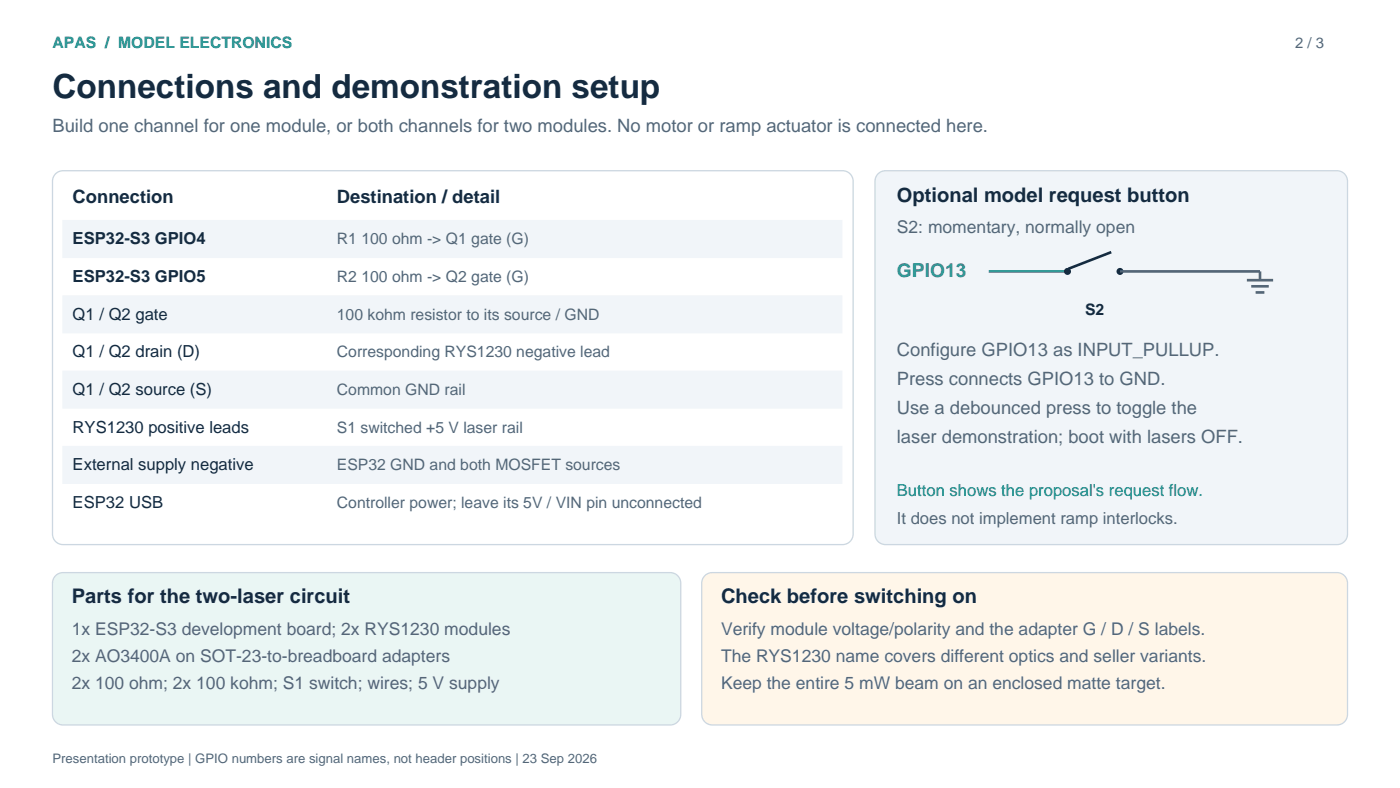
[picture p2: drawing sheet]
<svg xmlns="http://www.w3.org/2000/svg" width="564mm" height="317mm" viewBox="0 0 564 317" stroke-linecap="round" stroke-linejoin="round" font-family="sans-serif">
<defs><g id="words">
<text font-size="13.4" fill="#152b40" x="21.2" y="39.5">Connections and demonstration setup</text>
<g font-size="8.1" fill="#152b40">
<text x="361.6" y="81.5">Optional model request button</text>
<text x="28.9" y="243.1">Parts for the two-laser circuit</text>
<text x="290.7" y="243.1">Check before switching on</text>
</g>
<text font-size="7.8" fill="#2467b2" x="361.6" y="111.5">GPIO13</text>
<g font-size="7.4" fill="#53677a">
<text x="21.2" y="53.3">Build one channel for one module, or both channels for two modules. No motor or ramp actuator is connected here.</text>
<text x="361.6" y="143.6">Configure GPIO13 as INPUT_PULLUP.</text>
<text x="361.6" y="155.2">Press connects GPIO13 to GND.</text>
<text x="361.6" y="166.9">Use a debounced press to toggle the</text>
<text x="361.6" y="178.5">laser demonstration; boot with lasers OFF.</text>
</g>
<g font-size="7.4" fill="#152b40">
<text x="29.3" y="81.8">Connection</text>
<text x="135.8" y="81.8">Destination / detail</text>
</g>
<g font-size="7.1" fill="#53677a">
<text x="361.6" y="93.8">S2: momentary, normally open</text>
<text x="28.9" y="255.8">1x ESP32-S3 development board; 2x RYS1230 modules</text>
<text x="290.7" y="255.8">Verify module voltage/polarity and the adapter G / D / S labels.</text>
<text x="28.9" y="266.7">2x AO3400A on SOT-23-to-breadboard adapters</text>
<text x="290.7" y="266.7">The RYS1230 name covers different optics and seller variants.</text>
<text x="28.9" y="277.6">2x 100 ohm; 2x 100 kohm; S1 switch; wires; 5 V supply</text>
<text x="290.7" y="277.6">Keep the entire 5 mW beam on an enclosed matte target.</text>
</g>
<g font-size="6.7" fill="#152b40">
<text x="29.3" y="98.4">ESP32-S3 GPIO4</text>
<text x="29.3" y="113.6">ESP32-S3 GPIO5</text>
<text x="29.3" y="128.8">Q1 / Q2 gate</text>
<text x="29.3" y="143.9">Q1 / Q2 drain (D)</text>
<text x="29.3" y="159.1">Q1 / Q2 source (S)</text>
<text x="29.3" y="174.3">RYS1230 positive leads</text>
<text x="29.3" y="189.4">External supply negative</text>
<text x="29.3" y="204.6">ESP32 USB</text>
</g>
<text font-size="6.7" fill="#00847b" x="361.6" y="200">Button shows the proposal's request flow.</text>
<text font-size="6.7" fill="#53677a" x="361.6" y="211">It does not implement ramp interlocks.</text>
<text font-size="6.3" fill="#00847b" x="21.2" y="19.4">APAS / MODEL ELECTRONICS</text>
<g font-size="6.3" fill="#53677a">
<text x="135.8" y="98.4">R1 100 ohm -&gt; Q1 gate (G)</text>
<text x="135.8" y="113.6">R2 100 ohm -&gt; Q2 gate (G)</text>
<text x="135.8" y="128.8">100 kohm resistor to its source / GND</text>
<text x="135.8" y="143.9">Corresponding RYS1230 negative lead</text>
<text x="135.8" y="159.1">Common GND rail</text>
<text x="135.8" y="174.3">S1 switched +5 V laser rail</text>
<text x="135.8" y="189.4">ESP32 GND and both MOSFET sources</text>
<text x="135.8" y="204.6">Controller power; leave its 5V / VIN pin unconnected</text>
</g>
<text font-size="6.3" fill="#152b40" x="437.4" y="127">S2</text>
<text font-size="6" fill="#53677a" x="522.1" y="19.4">2 / 3</text>
<text font-size="5.3" fill="#53677a" x="21.2" y="307.6">Presentation prototype | GPIO numbers are signal names, not header positions | 23 Sep 2026</text>
</g></defs>
<path d="M22.2 70.3l1.7-1.2 1.5-.3h314.3a4.2 4.2 0 0 1 4.3 4.2v142.2a4.2 4.2 0 0 1-4.3 4.2h-314.3a4.2 4.2 0 0 1-4.2-4.2v-142.2l.2-1.5z" fill-rule="evenodd" fill="#fff" stroke="#ccd7e1" stroke-width=".53"/>
<g fill="#f1f5f9" stroke="#f1f5f9" stroke-width=".53">
<path d="M25.4 88.9h314v14.8h-314z" fill-rule="evenodd"/>
<path d="M25.4 119.2h314v14.9h-314z" fill-rule="evenodd"/>
<path d="M25.4 149.6h314v14.8h-314z" fill-rule="evenodd"/>
<path d="M25.4 179.9h314v14.8h-314z" fill-rule="evenodd"/>
</g>
<path d="M354.3 69.8l1.2-.7 1.5-.3h182a4.2 4.2 0 0 1 4.3 4.2v142.2a4.2 4.2 0 0 1-4.3 4.2h-182a4.2 4.2 0 0 1-4.2-4.2v-142.2l.2-1.5z" fill-rule="evenodd" fill="#f1f5f9" stroke="#ccd7e1" stroke-width=".53"/>
<path d="M398.6 109.4h31.8" fill="none" stroke="#2467b2" stroke-width="1.1" stroke-linecap="butt"/>
<g fill="#152b40">
<circle cx="430.4" cy="109.4" r="1.41"/>
<circle cx="451.6" cy="109.4" r="1.41"/>
</g>
<path d="M448 101.6l-17.3 6.7" fill="none" stroke="#152b40" stroke-width="1.1" stroke-linecap="butt"/>
<path d="M451.6 109.4h56.4v3.5M502.7 112.9h10.6M504.5 115.4h7M506.2 117.8h3.6" fill="none" stroke="#56616d" stroke-width="1.1" stroke-linecap="butt"/>
<path d="M22.2 232.2l1.7-1.2 1.5-.3h244.8a4.2 4.2 0 0 1 4.3 4.2v53a4.2 4.2 0 0 1-4.3 4.2h-244.8a4.2 4.2 0 0 1-4.2-4.2v-53l.2-1.4z" fill-rule="evenodd" fill="#eaf6f4" stroke="#ccd7e1" stroke-width=".53"/>
<path d="M283.9 232.2l1.8-1.2 1.5-.3h251.8a4.2 4.2 0 0 1 4.3 4.2v53a4.2 4.2 0 0 1-4.3 4.2h-251.8a4.2 4.2 0 0 1-4.3-4.2v-53l.3-1.4z" fill-rule="evenodd" fill="#fff6e9" stroke="#ccd7e1" stroke-width=".53"/>
<use href="#words"/>
</svg>
